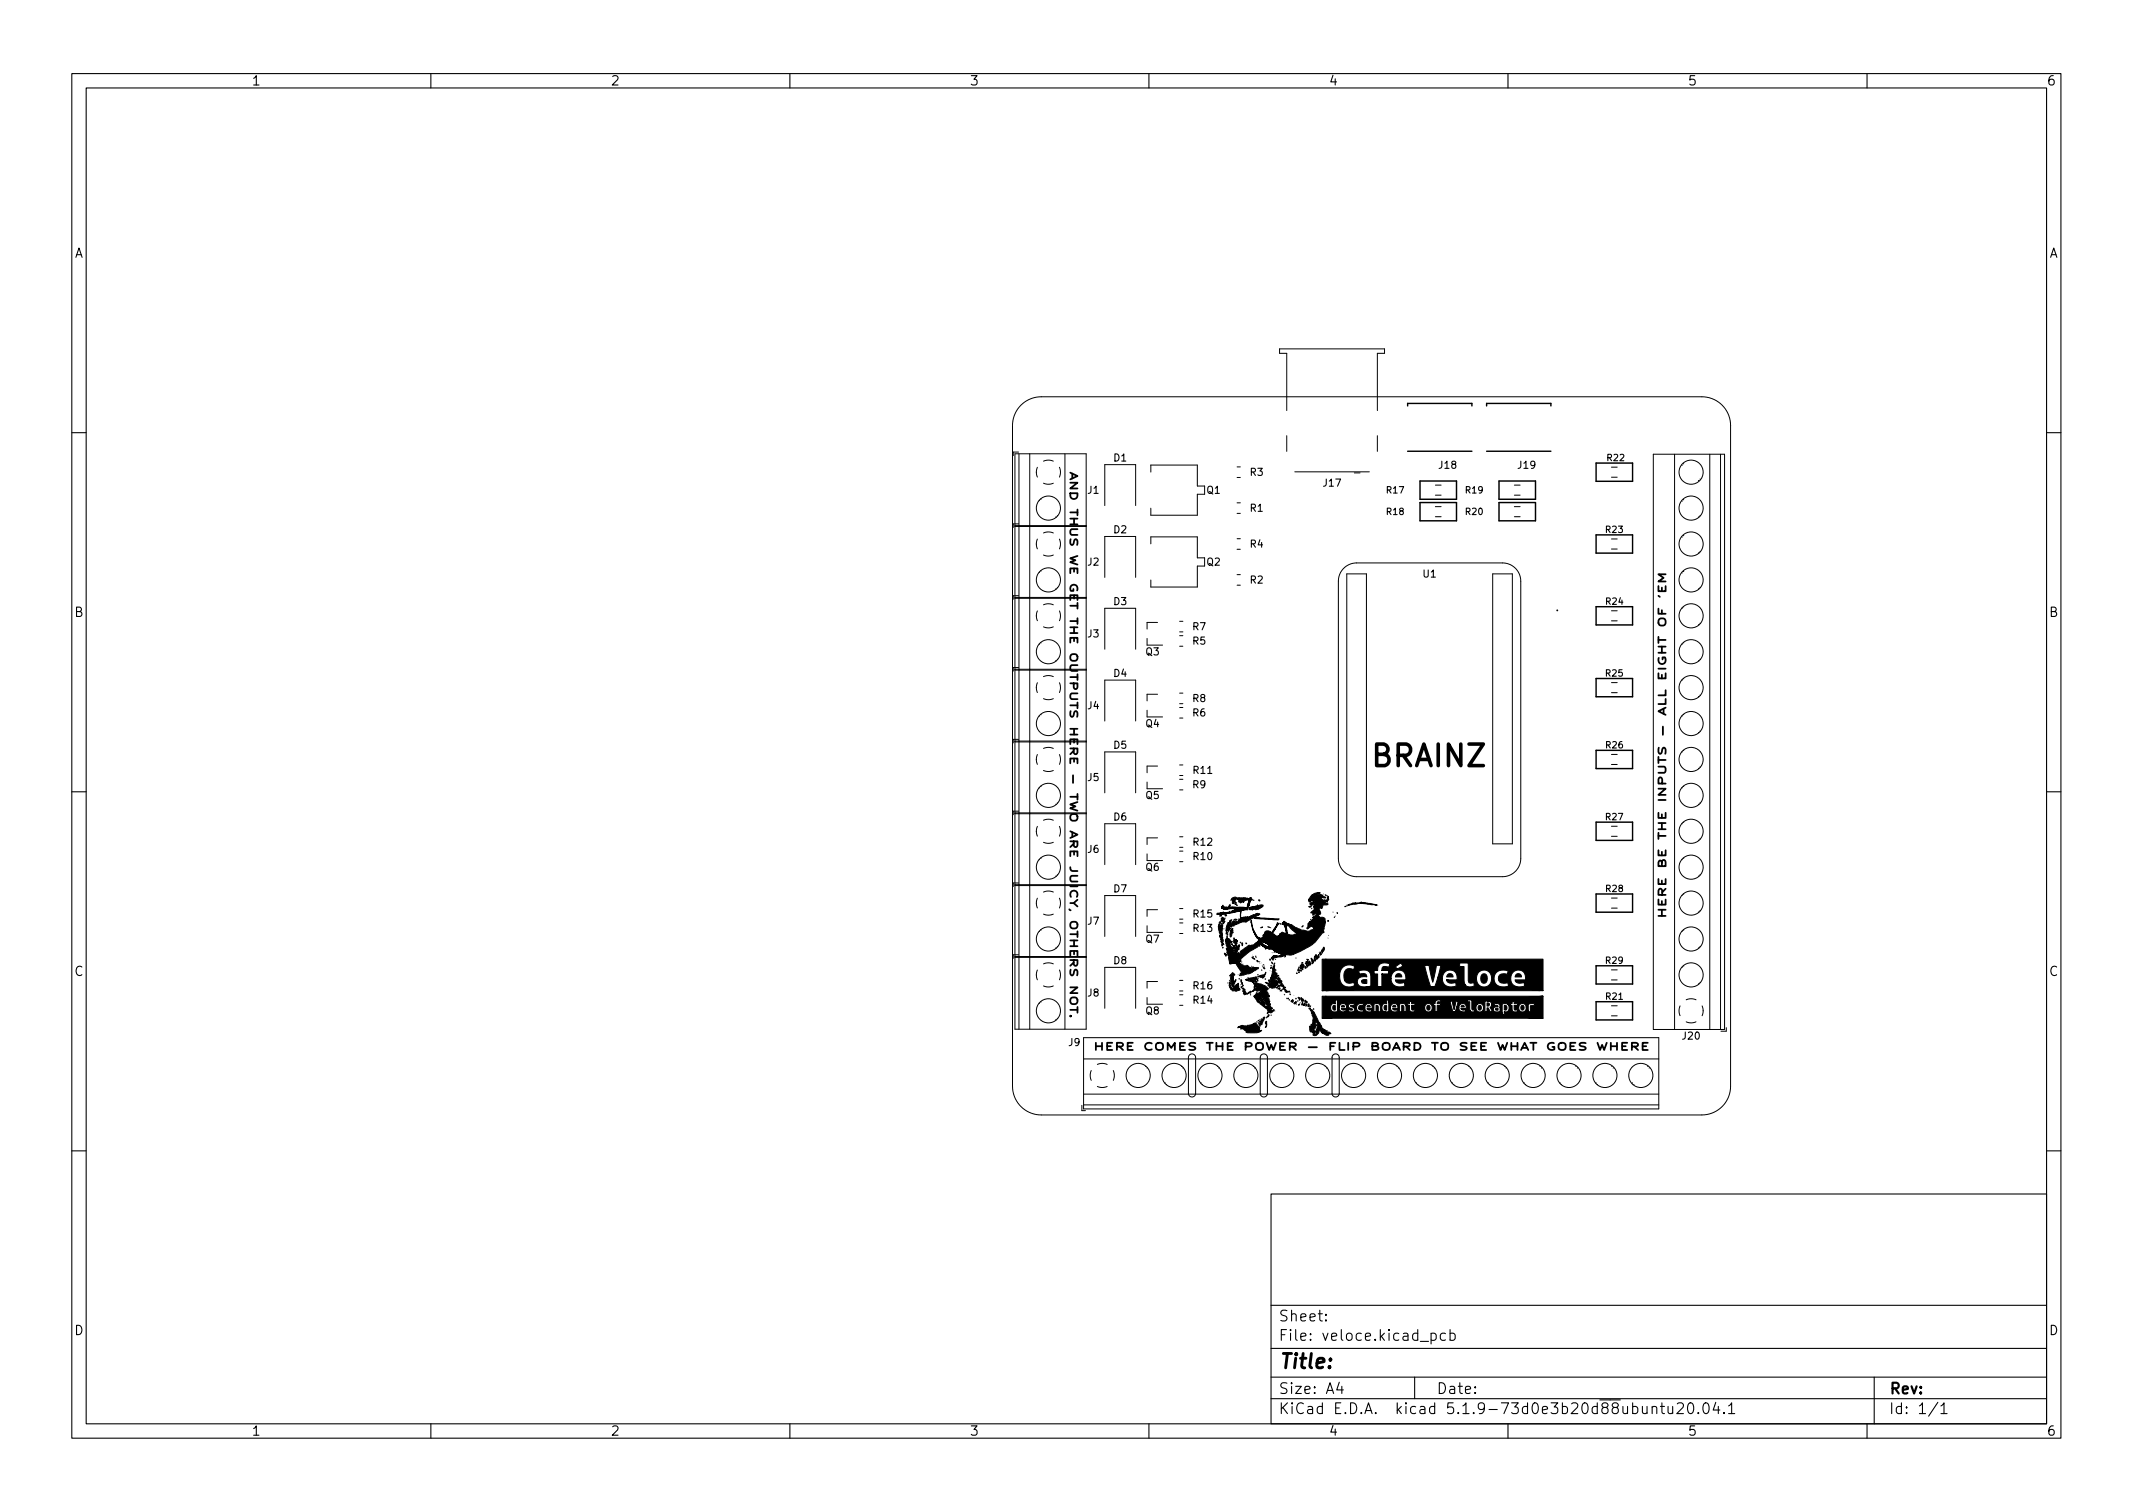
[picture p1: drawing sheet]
<svg xmlns="http://www.w3.org/2000/svg" width="297mm" height="210mm" viewBox="0 0 297 210" stroke-linecap="round" stroke-linejoin="round" font-family="sans-serif">
<defs><g id="words">
<text font-size="4.2" x="191.1" y="106.7">BRAINZ</text>
<text font-size="2.8" x="178" y="190.6">Title:</text>
<g font-size="2.1">
<text x="178" y="184">Sheet:</text>
<text x="178" y="186.7">File: veloce.kicad_pcb</text>
<text x="178" y="196.9">KiCad E.D.A. kicad 5.1.9-73d0e3b20d88ubuntu20.04.1</text>
<text x="178" y="194.1">Size: A4</text>
<text x="200" y="194.1">Date:</text>
<text x="263" y="194.1">Rev:</text>
<text x="263" y="196.9">Id: 1/1</text>
</g>
<g font-size="1.8">
<text x="35" y="11.9">1</text>
<text x="85" y="11.9">2</text>
<text x="135" y="11.9">3</text>
<text x="185" y="11.9">4</text>
<text x="235" y="11.9">5</text>
<text x="285" y="11.9">6</text>
<text x="10.3" y="35.9">A</text>
<text x="285.3" y="35.9">A</text>
<text x="10.3" y="85.9">B</text>
<text x="285.3" y="85.9">B</text>
<text x="10.3" y="135.9">C</text>
<text x="285.3" y="135.9">C</text>
<text x="10.3" y="185.9">D</text>
<text x="285.3" y="185.9">D</text>
<text x="35" y="199.9">1</text>
<text x="85" y="199.9">2</text>
<text x="135" y="199.9">3</text>
<text x="185" y="199.9">4</text>
<text x="235" y="199.9">5</text>
<text x="285" y="199.9">6</text>
</g>
<g font-size="1.4">
<text x="155.1" y="64.2">D1</text>
<text x="200.4" y="65.3">J18</text>
<text x="211.4" y="65.3">J19</text>
<text x="149" y="68.6" transform="rotate(90 149 68.6)">AND THUS WE GET THE OUTPUTS HERE - TWO ARE JUICY, OTHERS NOT.</text>
<text x="151.5" y="68.7">J1</text>
<text x="168.1" y="68.7">Q1</text>
<text x="174.1" y="66.2">R3</text>
<text x="174.1" y="71.2">R1</text>
<text x="184.3" y="67.7">J17</text>
<text x="155.1" y="74.2">D2</text>
<text x="174.1" y="76.2">R4</text>
<text x="151.5" y="78.7">J2</text>
<text x="168.1" y="78.7">Q2</text>
<text x="174.1" y="81.2">R2</text>
<text x="198.2" y="80.4">U1</text>
<text x="151.5" y="88.7">J3</text>
<text x="155.1" y="84.2">D3</text>
<text x="166.1" y="87.7">R7</text>
<text x="166.1" y="89.7">R5</text>
<text x="155.1" y="94.2">D4</text>
<text x="159.6" y="91.2">Q3</text>
<text x="151.5" y="98.7">J4</text>
<text x="159.6" y="101.2">Q4</text>
<text x="166.1" y="97.7">R8</text>
<text x="166.1" y="99.7">R6</text>
<text x="155.1" y="104.2">D5</text>
<text x="166.2" y="107.7">R11</text>
<text x="151.5" y="108.7">J5</text>
<text x="159.6" y="111.2">Q5</text>
<text x="166.1" y="109.7">R9</text>
<text x="151.5" y="118.7">J6</text>
<text x="155.1" y="114.2">D6</text>
<text x="166.2" y="117.7">R12</text>
<text x="166.2" y="119.7">R10</text>
<text x="155.1" y="124.2">D7</text>
<text x="159.6" y="121.2">Q6</text>
<text x="232" y="125.2" transform="rotate(-90 232 125.2)">HERE BE THE INPUTS - ALL EIGHT OF 'EM</text>
<text x="151.5" y="128.7">J7</text>
<text x="159.6" y="131.2">Q7</text>
<text x="166.2" y="127.7">R15</text>
<text x="166.2" y="129.7">R13</text>
<text x="155.1" y="134.2">D8</text>
<text x="166.2" y="137.7">R16</text>
<text x="151.5" y="138.7">J8</text>
<text x="159.6" y="141.2">Q8</text>
<text x="166.2" y="139.7">R14</text>
<text x="148.8" y="145.6">J9</text>
<text x="155" y="146.2">HERE COMES THE POWER - FLIP BOARD TO SEE WHAT GOES WHERE</text>
<text x="234.3" y="144.7">J20</text>
</g>
<g font-size="1.3">
<text x="223.9" y="64.2">R22</text>
<text x="193.1" y="71.7">R18</text>
<text x="193.1" y="68.7">R17</text>
<text x="204.1" y="71.7">R20</text>
<text x="204.1" y="68.7">R19</text>
<text x="223.7" y="74.2">R23</text>
<text x="223.7" y="84.2">R24</text>
<text x="223.7" y="94.2">R25</text>
<text x="223.7" y="104.2">R26</text>
<text x="223.7" y="114.2">R27</text>
<text x="223.7" y="124.2">R28</text>
<text x="223.7" y="134.2">R29</text>
<text x="223.7" y="139.2">R21</text>
</g>
</g></defs>
<g fill="none" stroke="#000" stroke-width=".15">
<path d="M10 10.2h277v190.1h-277zM12 12.2h273v186.1h-273zM60 10.2v2M110 10.2v2M160 10.2v2M210 10.2v2M260 10.2v2M10 60.2h2M285 60.2h2M10 110.2h2M285 110.2h2M10 160.2h2"/>
<path d="M177 166.3h108v32h-108zM285 160.2h2M60 198.3v2M110 198.3v2M160 198.3v2M177 194.8h108M177 191.8h108M177 187.8h108M177 181.8h108M184.6 183.8l.1 .1h-.1v-.1v.1M184.6 183l.1 .1h-.1v-.1v.1M186.5 192.5l-.4 1h1"/>
<path d="M186.9 193v1M197 191.8v3M199.3 185.7l.4-.1 .3 .3v.4l-.1 .3h-.2h-.4M199.3 185.6v1.5M201.3 185.7l-.4-.1-.3 .3v.4l.1 .3h.2h.4M201.9 185.7l.5-.1 .2 .3v.4l-.1 .3h-.1h-.5M201.9 185.1v1.5M210 198.3v2M230.1 196a.37 .37 0 0 1 .6 0v.8M230.1 195.8v1M231.2 195.8h.6M231.4 195.3v1.3l.1 .2h.3"/>
<path d="M232.3 195.8l.1 1a.41 .41 0 0 0 .5-.1M232.9 195.8v1M233.6 195.5l.2-.2 .5 .1a.41 .41 0 0 1 .1 .6l-.9 .8h.9M235.2 195.4a.36 .36 0 0 1 .6 .2 .77 .77 0 0 1-.4 1.2 1 1 0 0 1-.2-1.4zM236.5 196.7l.1 .1h-.1h-.1l.1-.1v.1M237.3 195.5a.36 .36 0 0 1 .4-.2 .36 .36 0 0 1 .2 .3 .77 .77 0 0 1-.4 1.2 .91 .91 0 0 1-.2-1.3zM238.9 195.3l-.3 1h.9M239.3 195.8v1M240.1 196.7v.1h-.1l.1-.1v.1M240.7 195.8l.4-.5v1.5M240.7 196.8h.9M260 198.3v2"/>
<path d="M261 191.8v6.5M269.9 195.3l-1.3 1.9M270.3 195.8l.4-.5v1.5M270.3 196.8h.8"/>
</g>
<g fill="none" stroke="#000" stroke-width=".25">
<path d="M149 65.8l1 .5-1 .4M149 67.2h1l-1 .8h1M149.3 65.9v.7M232 80h-1l.7 .5-.7 .5h1M231 81.6v.7h1v-.7M231.4 81.8v.5M231 125.2v.8h1v-.8M231 127.5h1M231 126.7h1M231.4 125.5v.5M231.4 126.7v.8M149 141.5h.1"/>
<path d="M149 140.6h1M150 140.2v.8M152.6 145.2v1M152.6 145.7h.9M153.5 145.2v1M154.2 145.7h.5M154.9 145.2h-.7v1h.7M227.2 145.7h.8l.1-.3-.3-.2h-.6v1M227.6 145.7l.5 .5M228.8 145.7h.4M229.5 145.2h-.7v1h.7"/>
<circle cx="149.5" cy="139.3" r=".51"/>
</g>
<g fill="none" stroke="#000" stroke-width=".14">
<path d="M142.2 56.4a4 4 0 0 1 2.8-1.2h92a4 4 0 0 1 4 4v92a4 4 0 0 1-4 4h-92a4 4 0 0 1-4-4v-92a4 4 0 0 1 1.2-2.8zM179.2 57.2v-8h-1v-.6h14.6v.6h-1v8M141.3 63.2h10v80.1h-10zM141.3 73.2h10M141.3 73.3h10M141.8 62.9h-.7v.5M141.8 72.9h-.7v.5M141.9 63.2v80.1M143.4 63.2v80.1M144.3 75.7l.2 .7M144.5 75.1l-.2 .7M144.5 65.1l-.2 .7 .2 .6"/>
<path d="M144.7 79.7h.1M144.7 69.7h.1M144.9 79.5h.1M144.9 69.5h.1M145.3 77.3l.7 .1 .7-.1M145.3 67.3l.7 .1 .7-.1M145.3 74.2l.7-.1 .7 .1M145.3 64.2l.7-.1 .7 .1M147 72h.1M147.2 71.8h.1M147.5 75.1l.2 .6-.2 .7M147.5 65.1l.2 .6-.2 .7"/>
<path d="M148.3 63.2v80.1M153.9 70.4v-5.7h4.3v5.7M160.3 65.7v-.9h6.4v2.9h1.1M160.3 75.7v-.9h6.4v2.9h1.1M167.8 68.8h-1.1v2.9h-6.4v-.9M167.8 78.8h-1.1v2.9h-6.4v-.9M172.3 75h.4M172.3 76.5h.4M172.3 65h.4M172.3 66.5h.4M172.3 70h.4M172.3 71.5h.4"/>
<path d="M179.2 60.7v2.1M180.3 65.7h10.4M187.1 79.1a2.54 2.54 0 0 1 1.8-.7h20.3a2.54 2.54 0 0 1 2.6 2.5v38.6a2.54 2.54 0 0 1-2.6 2.6h-20.3a2.54 2.54 0 0 1-2.5-2.6v-38.6a2.54 2.54 0 0 1 .7-1.8zM187.6 79.9h2.7v37.6h-2.7zM188.6 65.8h.8M191.8 60.7v2.1M199.9 71.9h.8M199.9 70.5h.8M199.9 68.9h.8M199.9 67.5h.8M207.9 79.9h2.7v37.6h-2.7zM210.9 71.9h.8"/>
<path d="M210.9 70.5h.8M210.9 68.9h.8M210.9 67.5h.8M224.4 76.4h.8M224.4 75h.8M224.4 66.4h.8M224.4 65h.8M230.2 63.2h10v80.1h-10zM233.2 63.2v80.1M234.2 79.8h.1M234.2 74.8h.1M234.2 69.8h.1"/>
<path d="M234.2 64.8h.1M234.4 79.6h.1M234.4 74.6h.1M234.4 69.6h.1M234.4 64.6h.1M236.5 77h.1M236.5 72h.1M236.5 66.9h.1M236.7 76.8h.1M236.7 71.8h.1M236.7 66.7h.1M238.1 63.2v80.1"/>
<path d="M239.6 63.2v80.1M141.3 93.2h10M141.3 83.2h10M141.3 93.3h10M141.3 83.3h10M141.8 82.9h-.7v.5M141.8 92.9h-.7v.5M144.3 95.7l.2 .7M144.3 85.7l.2 .7M144.5 95.1l-.2 .7M144.5 85.1l-.2 .7M144.7 99.7h.1"/>
<path d="M144.7 89.7h.1M144.9 99.5h.1M144.9 89.5h.1M145.3 97.3l.7 .1 .7-.1M145.3 87.3l.7 .1 .7-.1M145.3 94.2l.7-.1 .7 .1M145.3 84.2l.7-.1 .7 .1M147 92h.1M147 82h.1M147.2 91.8h.1M147.2 81.8h.1M147.5 95.1l.2 .6-.2 .7"/>
<path d="M147.5 85.1l.2 .6-.2 .7M153.9 80.4v-5.7h4.3v5.7M153.9 90.4v-5.7h4.3v5.7M159.7 88.9v.9h2.2M159.7 98.9v.9h2.2M161.2 86.7h-1.5v.9M161.2 96.7h-1.5v.9M164.3 96.5h.4M164.3 98h.4M164.3 86.5h.4M164.3 88h.4M164.3 98.5h.4"/>
<path d="M164.3 100h.4M164.3 88.5h.4M164.3 90h.4M172.3 80h.4M172.3 81.5h.4M224.4 96.4h.8M224.4 95h.8M224.4 86.4h.8M224.4 85h.8M234.2 99.7h.1M234.2 94.7h.1M234.2 89.7h.1"/>
<path d="M234.2 84.7h.1M234.4 99.5h.1M234.4 94.5h.1M234.4 89.5h.1M234.4 84.5h.1M236.5 97h.1M236.5 92h.1M236.5 87h.1M236.5 82h.1M236.7 96.8h.1M236.7 91.8h.1M236.7 86.8h.1"/>
<path d="M236.7 81.8h.1M141.3 113.2h10M141.3 103.2h10M141.3 113.3h10M141.3 103.3h10M141.8 102.9h-.7v.5M141.8 112.9h-.7v.5M144.3 115.7l.2 .7M144.3 105.7l.2 .7M144.5 115.1l-.2 .7M144.5 105.1l-.2 .7M144.7 119.7h.1"/>
<path d="M144.7 109.7h.1M144.9 119.5h.1M144.9 109.5h.1M145.3 117.3l.7 .1 .7-.1M145.3 107.3l.7 .1 .7-.1M145.3 114.2l.7-.1 .7 .1M145.3 104.2l.7-.1 .7 .1M147 112h.1M147 102h.1M147.2 111.8h.1M147.2 101.8h.1M147.5 115.1l.2 .6-.2 .7"/>
<path d="M147.5 105.1l.2 .6-.2 .7M153.9 100.4v-5.7h4.3v5.7M153.9 110.4v-5.7h4.3v5.7M159.7 108.9v.9h2.2M159.7 118.9v.9h2.2M161.2 106.7h-1.5v.9M161.2 116.7h-1.5v.9M164.3 116.5h.4M164.3 118h.4M164.3 106.5h.4M164.3 108h.4M164.3 118.5h.4"/>
<path d="M164.3 120h.4M164.3 108.5h.4M164.3 110h.4M224.4 116.4h.8M224.4 115h.8M224.4 106.4h.8M224.4 105h.8M234.2 119.7h.1M234.2 114.7h.1M234.2 109.7h.1M234.2 104.7h.1M234.4 119.5h.1"/>
<path d="M234.4 114.5h.1M234.4 109.5h.1M234.4 104.5h.1M236.5 117h.1M236.5 112h.1M236.5 107h.1M236.5 102h.1M236.7 116.8h.1M236.7 111.8h.1M236.7 106.8h.1M236.7 101.8h.1M141.3 133.2h10"/>
<path d="M141.3 123.2h10M141.3 133.3h10M141.3 123.3h10M141.8 132.9h-.7v.5M141.8 122.9h-.7v.5M144.3 135.7l.2 .7M144.3 125.7l.2 .7M144.5 135.1l-.2 .7M144.5 125.1l-.2 .7M144.7 139.7h.1M144.7 129.7h.1M144.9 139.5h.1"/>
<path d="M144.9 129.5h.1M145.3 137.3l.7 .1 .7-.1M145.3 127.3l.7 .1 .7-.1M145.3 134.2l.7-.1 .7 .1M145.3 124.2l.7-.1 .7 .1M147 132h.1M147 122h.1M147.2 131.8h.1M147.2 121.8h.1M147.5 135.1l.2 .6-.2 .7M147.5 125.1l.2 .6-.2 .7M153.9 120.4v-5.7h4.3v5.7"/>
<path d="M153.9 130.4v-5.7h4.3v5.7M159.7 128.9v.9h2.2M159.7 138.9v.9h2.2M161.2 126.7h-1.5v.9M161.2 136.7h-1.5v.9M164.3 136.5h.4M164.3 138h.4M164.3 126.5h.4M164.3 128h.4M164.3 138.5h.4M164.3 140h.4M164.3 128.5h.4"/>
<path d="M164.3 130h.4M224.4 136.4h.8M224.4 135h.8M224.4 126.4h.8M224.4 125h.8M234.2 134.7h.1M234.2 129.7h.1M234.2 124.7h.1M234.4 134.5h.1M234.4 129.5h.1M234.4 124.5h.1M234.8 139.2l.7-.1 .7 .1"/>
<path d="M236.5 137h.1M236.5 132h.1M236.5 127h.1M236.5 122h.1M236.7 136.8h.1M236.7 131.8h.1M236.7 126.8h.1M236.7 121.8h.1M147 142h.1M147.2 141.8h.1M150.7 153.9v.7h.5M150.9 153.8h80.1"/>
<path d="M150.9 152.3h80.1M150.9 147.4h80.1M150.9 144.5h80.1v9.9h-80.1zM152 149.1l-.2 .7 .2 .6M152.8 151.3l.7 .1M152.8 148.2l.7-.1 .7 .1M153.9 140.4v-5.7h4.3v5.7M154.2 151.3l-.7 .1M155 149.1l.2 .6-.2 .7M157.3 150.8h-.1M157.5 151h-.1M159.6 148.5h-.1"/>
<path d="M159.8 148.7h-.1M162.3 150.8h-.1M162.5 151h-.1M164.6 148.5h-.1M164.8 148.7h-.1M165.6 146.9a.5 .5 0 0 1 .6-.1 .5 .5 0 0 1 .3 .4v5a.5 .5 0 0 1-.5 .5 .5 .5 0 0 1-.5-.5v-5zM167.3 150.8h-.1M167.5 151h-.1M169.6 148.5h-.1M169.8 148.7h-.1M172.3 150.8h-.1M172.5 151h-.1"/>
<path d="M174.6 148.5h-.1M174.8 148.7h-.1M175.6 146.9a.5 .5 0 0 1 .6-.1 .5 .5 0 0 1 .3 .4v5a.5 .5 0 0 1-.5 .5 .5 .5 0 0 1-.5-.5v-5zM177.3 150.8h-.1M177.5 151h-.1M179.6 148.5h-.1M179.8 148.7h-.1M182.3 150.8h-.1M182.5 151h-.1M184.6 148.5h-.1M184.8 148.7h-.1M185.6 146.9a.5 .5 0 0 1 .6-.1 .5 .5 0 0 1 .3 .4v5a.5 .5 0 0 1-.5 .5 .5 .5 0 0 1-.5-.5v-5z"/>
<path d="M187.3 150.8h-.1M187.5 151h-.1M189.6 148.5h-.1M189.8 148.7h-.1M192.3 150.8h-.1M192.5 151h-.1M194.6 148.5h-.1M194.8 148.7h-.1M197.3 150.8h-.1M197.5 151h-.1M199.6 148.5h-.1M199.8 148.7h-.1"/>
<path d="M202.3 150.8h-.1M202.5 151h-.1M204.6 148.5h-.1M204.8 148.7h-.1M207.3 150.8h-.1M207.5 151h-.1M209.6 148.5h-.1M209.8 148.7h-.1M212.3 150.8h-.1M212.5 151h-.1M214.5 148.5h.1M214.7 148.7h-.1"/>
<path d="M217.3 150.8h-.1M217.5 151h-.1M219.5 148.5h.1M219.7 148.7h-.1M222.3 150.8h-.1M222.5 151h-.1M224.4 141.4h.8M224.4 140h.8M224.5 148.5h.1M224.7 148.7h-.1M227.4 150.8h-.1M227.5 151h.1"/>
<path d="M229.5 148.5h.1M229.7 148.7h-.1M234 140.1l-.2 .7 .2 .6M234.8 142.3l.7 .1 .7-.1M237 140.1l.2 .6M237.2 140.7l-.2 .7M240.4 143.1v.5h-.7"/>
<circle cx="146" cy="70.7" r="1.68"/>
<circle cx="235.5" cy="70.7" r="1.68"/>
<circle cx="235.5" cy="75.7" r="1.68"/>
<circle cx="235.5" cy="65.7" r="1.68"/>
<circle cx="146" cy="80.7" r="1.68"/>
<circle cx="146" cy="90.7" r="1.68"/>
<circle cx="235.5" cy="95.7" r="1.68"/>
<circle cx="235.5" cy="80.7" r="1.68"/>
<circle cx="235.5" cy="85.7" r="1.68"/>
<circle cx="235.5" cy="90.7" r="1.68"/>
<circle cx="146" cy="100.7" r="1.68"/>
<circle cx="146" cy="110.7" r="1.68"/>
<circle cx="235.5" cy="100.7" r="1.68"/>
<circle cx="235.5" cy="115.7" r="1.68"/>
<circle cx="235.5" cy="105.7" r="1.68"/>
<circle cx="235.5" cy="110.7" r="1.68"/>
<circle cx="146" cy="120.7" r="1.68"/>
<circle cx="146" cy="130.7" r="1.68"/>
<circle cx="235.5" cy="120.7" r="1.68"/>
<circle cx="235.5" cy="125.7" r="1.68"/>
<circle cx="235.5" cy="130.7" r="1.68"/>
<circle cx="235.5" cy="135.7" r="1.68"/>
<circle cx="146" cy="140.7" r="1.68"/>
<circle cx="158.5" cy="149.7" r="1.68"/>
<circle cx="163.5" cy="149.7" r="1.68"/>
<circle cx="168.5" cy="149.7" r="1.68"/>
<circle cx="173.5" cy="149.7" r="1.68"/>
<circle cx="178.5" cy="149.7" r="1.68"/>
<circle cx="183.5" cy="149.7" r="1.68"/>
<circle cx="188.5" cy="149.7" r="1.68"/>
<circle cx="193.5" cy="149.7" r="1.68"/>
<circle cx="198.5" cy="149.7" r="1.68"/>
<circle cx="203.5" cy="149.7" r="1.68"/>
<circle cx="208.5" cy="149.7" r="1.68"/>
<circle cx="213.5" cy="149.7" r="1.68"/>
<circle cx="218.5" cy="149.7" r="1.68"/>
<circle cx="223.5" cy="149.7" r="1.68"/>
<circle cx="228.5" cy="149.7" r="1.68"/>
</g>
<g fill="#000" stroke="#000" stroke-width=".14">
<path d="M169.8 127.5l.1 .1zM169.7 128.7l.2-.1v.4l.1-.1-.2 .2a.14 .14 0 0 1 .1 .1 .14 .14 0 0 1-.1 .2l.1 .1 .1-.1-.1-.1 .2-.1-.1-.1 .2-.1-.1-.2h.2l-.2 .9 .1 .3v.6l.2 .4-.2 .1v-.1a.2 .2 0 0 1-.2-.1 .2 .2 0 0 1 0-.3l-.1-.2 .1 .1 .1-.1h-.2l-.1-.1h.2h-.2a.34 .34 0 0 0 0-.5l.1-.1-.2-.2-.1-.5zM169.9 128.3v.1zM169.9 128.4l.1 .1zM170 127.4l.1 .1v.1zM170 131.1l.3 .1v.3h.1h-.1l-.1 .2v-.3zM170.1 127.9v-.1a.11 .11 0 0 1 .2-.1 .11 .11 0 0 1 0 .2v.2l.2-.2v.2l-.3 .3 .1-.3-.2 .1zM170.3 131.9v.1zM170.6 127.8v.1zM170.4 128.4l.2-.1-.2 .3h-.1zM170.7 132.9h.1l-.1 .3zM170.8 129.7l.1 .2-.1 .1z"/>
<path d="M170.9 129.9h.1zM171.2 126.9h.1l-.1 .1zM170.3 126l.1 .3 .7 .1 .1 .1 1.9-.1-2.1-.1 .1-.1a.11 .11 0 0 1 .1-.2 .11 .11 0 0 1 .1 .1 .16 .16 0 0 0 0 .2 .16 .16 0 0 0 .2 0l1.8 .1-1-.1h.9l.2 .1 .4-.1v.1a.18 .18 0 0 1 0 .3 .18 .18 0 0 1-.3 0l-.7 .1v.9v-.9l-2.1 .4 .1 .3a.15 .15 0 0 1-.2 0 .15 .15 0 0 1 0-.3l-1.1 .1h.5l-.5-.1h1.1h-1.1l1.6-.1h-.9l.1-.1 .4 .1 1.2-.1h-.2l.9-.2-1.1 .1 .3-.1h1h-.2l.4-.1-1.2 .1 1.4-.1h-1.2l.2-.1h.8l.1-.1 .2 .2 .1-.2h.2h-.3h.4l-.9 .1h-.3l.7-.2-1.4 .1h-.4h.9h-.9h1l-1.1-.1v.1l-.8 .1-.2-.1h.5h-.5h.8h-.9h.8h-.8h.1l-.2-.1h.9h-.9h.7h-.7l.1-.1h.1h-.1l.1-.1h-.1zM171.6 131.4v.2l-.1-.1zM171.5 129.4l.2-.1-.1 .4 .1 .1-.1 .1-.1 .4a.12 .12 0 0 1-.1 .2 .12 .12 0 0 1-.1-.2l.1-.8h.2h-.2zM171.6 135.5h.2a.15 .15 0 0 1 .1 .1 .15 .15 0 0 1 0 .2l-.1 .2v.7l.3-.3-.2 .6a.15 .15 0 0 0 0 .3 .15 .15 0 0 0 .2-.1h.1l.3-.3v.4l-.1 .2h.1a.22 .22 0 0 1 .1 .3 .22 .22 0 0 1-.3 .1l-.1 .1h-.3a.28 .28 0 0 1-.4-.2l-.3-.3v-.3l.1-.5 .1 .7 .3 .3 .2 .1 .6-.2-.5 .1-.5-.5-.1-.5v-.9h-.1zM171.8 128.1h.2zM171.5 125.1l.5-.2 .3 .1h1.2l.5 .2 .1-.2h.1v.2h.2l-.1 .2h-.2l-.3 .9v-.1l-.1 .1 .1-.1-.1-.1h.2h-.2h.2v-.1l-.2 .1 .1-.3h.2h-.2l.2-.1-.1-.1h.2h-.2v-.1h.1v-.1l-.1 .1 .2-.1h-.2l-.2-.1-.4 .1-.2 .3v-.3l-.3 .3-.1-.2 .2-.1h-.2l-.2 .2v-.3l-.1-.1h1.6h-1.9v-.1l-.2 .4a.16 .16 0 0 1 0 .2 .16 .16 0 0 1-.3 0 .16 .16 0 0 1 0-.2l.1-.2h-.3zM172 125.6l.2 .1zM172 125.9h.2zM172.1 128.1l.2-.1-.2 .1zM172.2 126.1l.1-.1z"/>
<path d="M172.6 135.8h.1zM172.8 133.6l-.1 .3zM172.8 136.5l.1 .1v.2zM172.9 136.8h.1v.3zM172.9 137.3h.1zM172.9 131.3l.2 .1-.1 .1zM173 137.6h.1l.3 .2 .1 .3a.23 .23 0 0 0 .2 .3 .23 .23 0 0 0 .2-.2l.2-.2a.11 .11 0 0 1 .1 .2 .11 .11 0 0 1-.1 0l-.5 .2a.27 .27 0 0 1-.3 0 .27 .27 0 0 1-.1-.3l-.1-.1v-.3zM173.1 137.2v.1zM173.6 136.5h.1zM173.5 136.4l.1-.1v.2zM173.7 136.3l.2 .1-.1 .1h.1h-.2zM173.8 136.5h.1z"/>
<path d="M173.8 136.6h.1zM174.2 128.2l.2 .7zM174.3 133.3l.4 .3zM174.5 136.8l1.1 .2 .7 .3 .2 .3a.21 .21 0 0 1 .1 .2 .21 .21 0 0 1-.2 .1l.2 .4-.1 .1a.13 .13 0 0 1 .1 .1 .13 .13 0 0 1-.1 .1h.2l-.2 .4h.2v.4h.1l-.1 .2 .2 .2-.1 .3 .2 .2 .2 .1h-.3v.2h.1a.15 .15 0 0 0 .1 .2 .15 .15 0 0 0 .2-.2l.1 .1-.2 .2a.24 .24 0 0 1-.4 0l-.3 .3 .1-.4-.1-.3-.2-.2h.5h-.6v-.2l-.2 .1-.2-.2h.1l-.2-.1h.2l.5 .4a.25 .25 0 0 0 0-.4 .25 .25 0 0 0-.4-.1v-.1l-.2 .1a.23 .23 0 0 1 .1-.3 .23 .23 0 0 1 .3 .1l-.1-.4h-.2l.1-.2h-.2l-.1-.2v.3l.1 .2a.18 .18 0 0 1 .1 .2 .18 .18 0 0 1-.2 .2v.2a.17 .17 0 0 1-.2-.2 .17 .17 0 0 1 .2-.2v-.2a.11 .11 0 0 1-.2 .1 .11 .11 0 0 1 0-.2l-.1-.1v-.1h-.2l.1 .3a.16 .16 0 0 1 .1 .2 .16 .16 0 0 1-.2 .1l-.1-.1 .1-.2-.2 .1-.1-.3v-.1h.3l-.5-.1 .2-.2h.3h-.6l.3-.3 .1-.2 .1 .1 .3-.1 .4-.2v-.2l-.3 .2h-.5a.33 .33 0 0 0-.3-.1 .33 .33 0 0 0-.3 .2v-.1l.2-.3 .4-.2 .1-.3-.2 .1a.17 .17 0 0 1-.1 .2 .17 .17 0 0 1-.2-.1l.1-.1zM174.5 125.3l.1 .1zM174.8 136.6l.2 .2h-.2zM173.9 136.2l1-.2 .1 .1v.1a.13 .13 0 0 1-.1 .2 .13 .13 0 0 1-.2-.1v.1h-.1v.1a.12 .12 0 0 1 .1 .2 .12 .12 0 0 1-.1 0l-.2 .1a.11 .11 0 0 0 .1-.2 .11 .11 0 0 0-.1 0 .11 .11 0 0 0-.1 .1l-.2-.1-.1-.2 .2 .1 .2-.1h-.4l.1-.1h-.2l.3-.1zM174.6 127.9l.8-.1h-.7h.2l3.2 .2-.2 .1zM175 136.4h.2v.2zM175 133.8l.2 .1zM174 126.3h.3l.2 .1-.1-.1h.4h-.4l.7-.2v-.1l.1 .1 .4-.1a.16 .16 0 0 1 .3 0 .16 .16 0 0 1-.1 .3l-.5 .3h-.8l-.1 .1-.2-.1-.1 .1-.1-.2h1.1l.6-.3-.7 .3h-.9l.1-.1zM171.3 128.2l.2-.1-.1 .2v.1l-.1 .1v.1l.4-.2 .2 .1-.2-.1 .1-.2 .1 .2 .3-.1 .2 .1 .1-.2h.6h-.6v-.1h.5h-.5l.4-.1h-.2l.1-.1v-.1h1h-.9l.8-.2 .2 .1 1.2-.5 .3 .1-1.9 1.1h-.5l-.8 .3h-.1l-.3 .2-.3 .1v.1l-.1-.1a.14 .14 0 0 0-.2 0 .14 .14 0 0 0 0 .2v.1a.21 .21 0 0 0-.1 .4l-.2-.1h-.1l-.1-.1 .1-.1h.2h-.2v-.4l.2-.5 .3-.1h-.2l.3-.1h-.2z"/>
<path d="M175.6 129.2l.2-.1zM176 134.7l.1 .2zM176.2 136.3h.1zM175.1 136l.4-.2h.5h-.5l.5-.1 .3-.3-.2 .5-.1 .2-.2 .1v-.1zM176.5 129l.1 .1zM176.6 129.1h.1zM176.7 138.6l.1 .2zM176.7 129.1h.1zM176.8 133.5l.1 .1v.1zM177 134.7v.2zM177.2 134.1v.1zM177.2 134.8l.3-.1-.1 .2 .2 .1-.1 .1 .1 .1a.26 .26 0 0 0 .2 .3l-.3 .3 .2-.1v.1h.2l.2 .1-.2 .1a.13 .13 0 0 0-.2 .1 .13 .13 0 0 0 .2 .1 .13 .13 0 0 0 .1-.1l.2 .1v.2l.3 .2v.1l-.5-.2v-.1h.2l-.5-.1a.12 .12 0 0 0-.2 .1 .12 .12 0 0 0 .1 .1l.4 .2h.3l.2 .2h-.4l-.3-.3-.1 .1 .1 .1 .1 .3-.1-.1v-.1h-.2l.2 .2-.1 .2v-.2l-.1 .1a.26 .26 0 0 1 0 .3 .26 .26 0 0 1-.3 .1l-.5-.1 .1-.2h-.3v-.1a.29 .29 0 0 0-.3-.4h-.1l.7 .1-.3-.4h.3l.1-.4h.7h-.7l.3-1.1z"/>
<path d="M177.4 134.2v.1zM177.3 134.5h.2l-.2 .2zM177.6 133.6h.1zM177.8 137.5h.1l-.1 .1zM177.9 137.3l.1-.1a.11 .11 0 0 1 .2 0 .11 .11 0 0 1 0 .1 .11 .11 0 0 1-.2 .1zM178.3 128.6l.1 .1zM178.3 137.9h.2zM178.3 137l.2-.1v.2a.19 .19 0 0 1 .2 .1 .19 .19 0 0 1 0 .2l-.5-.1 .2-.1zM178.5 137.8h.1zM178.7 137.6l-.1 .2zM178.8 137.5h.2l-.1 .1h-.1zM178.8 137.7h.1l.4 .3h.3l-.5 .2z"/>
<path d="M179.2 139v.1zM179.3 139l.1 .1zM179.8 139.4l.2-.2a.16 .16 0 0 1 .1 .3 .16 .16 0 0 1-.3-.1zM180.2 139.6l.3-.2v.1a.18 .18 0 0 1-.1 .3 .18 .18 0 0 1-.2-.1zM180.5 139v.1zM180.5 135.5l.2 .1zM180.7 139.3v.1zM180.8 134.9l.1 .2-.1 .1zM180.9 135l.1 .2zM180.9 139.8h.1l-.1 .2zM180.9 138.9l.1 .1v.3zM181.1 134.5l.3 .3-.3-.1z"/>
<path d="M181.1 135.1l.1 .1zM181.1 134.8h.1l.1 .1zM181.2 138.9l.3 .2a.16 .16 0 0 1 0 .3 .16 .16 0 0 1-.2 0 .16 .16 0 0 1 0-.2 .11 .11 0 0 1-.2-.1 .11 .11 0 0 1 .1-.2zM181.2 134.3h.1zM181.3 134.1h.1zM181.4 134.9v.1zM181.4 134.3h.1h-.1zM181.4 129l.1-.1-.2 .2zM181.2 134.5l.1-.1a.2 .2 0 0 1 .3 0 .2 .2 0 0 1 0 .3l-.4-.2h.3zM181.6 139.7h.1l.1 .2-.1 .1h-.2h.2h-.2zM181.7 139.3l.4 .2h-.1a.17 .17 0 0 1-.3 0 .17 .17 0 0 1 0-.2zM181.7 134.6l.2 .1-.1 .1z"/>
<path d="M181.9 134.3l.2 .1v.3zM181.9 139.6h.1zM182 139.8v.1l-.1 .2zM182 133.6h.2zM182.3 139.8a.18 .18 0 0 1 .1 .2 .18 .18 0 0 1-.3 .1zM181.9 133.9h.1l.2 .1 .1-.2h.1l.1 .6-.2-.4v.5l-.3-.3h-.2l.3-.1zM182.5 128h.1zM182.3 126.2h.3a.17 .17 0 0 1-.2 .1 .17 .17 0 0 1-.1-.1zM182.6 133.4l.1 .2h-.1zM182.7 133.7a.13 .13 0 0 1 .2-.1 .13 .13 0 0 1 0 .2v.2l-.2 .2zM183 133.5l.2 .1-.1 .2zM183.2 132.9l.3 .3v.2h-.1v.1a.15 .15 0 0 1-.2 0 .15 .15 0 0 1 0-.2h-.2l.1-.2 .1 .1z"/>
<path d="M183.6 132.9l.1 .3-.1 .2zM170.8 130.6l.1-.1-.1 .2h.4l.1 .4 .2-.1v.3l-.2-.1v.3l.2 .4a.14 .14 0 0 0 .2 .1 .14 .14 0 0 0 0-.2v-.2l.2 .2-.1 .1 .3 .1a.15 .15 0 0 0 .1-.2 .16 .16 0 0 0-.3-.1l.2-.2-.1-.2a.44 .44 0 0 1-.1-.5h.1v.1l.2-.1-.1 .2h-.1a.12 .12 0 0 0 .1 .2 .12 .12 0 0 0 .1-.2h.1v.4h-.2l.1 .7h.1l.1-.4 .1 .1 .1-.2v.1l-.2 .4 .1-.1a.13 .13 0 0 1 0 .2 .13 .13 0 0 1-.2 0v.2l-.1 .1-.1-.3v.1a.21 .21 0 0 0 .1 .4 .32 .32 0 0 1 .5 .3l.1-.6 1.1-.8 .4 .1 .4-.2h1.2h-1.2h1l-.9-.1h.9h-.8l.8-.1 .7 .5v.1l.1-.1 .5 .1h.8h-.9h2.4h-2.4l1.3-.1h-1.4h1.6h-1.6h1.2l-1.2-.1h2.6h-2.6h-.1h1.9l-1.9-.1h2h-2.1h2.8h-2.8v-.1h2h-2.1h2.3l.1-.1h.5l-.5-.1-.1 .2h-2.3l2.2-.1-2.2 .1-.1-.1h2.3h-2.4h2.5l-2.5-.1h3.1h-3.1h-.1h2.6l.1-.1-2.7 .1-.1-.1 3.3 .1v-.1h-3.3h-.1h2.9l-3-.1-.2 .3h-.8l.8-.1-.8 .1 .3-.3h3.7l.1 .1v-.1h-3.8v-.1h3.8h-3.7h3.8h-3.8l.1-.1h3.9l.1 .1v-.2l-.1 .1h-.2h-3.7h3.6h-3.6l.1-.1h3.6h-3.6h-.2h1.1l-1.2-.1h4h-4h1.4h-1.4l-.1-.1h.3h-.1h-.2l-.1-.1h.2h-.2l-.1-.2h.1l-.2-.1h.1h-.1v-.1h-.1l-.1-.3h.1l-.2-.3-.1-.6 .1 .6 .4 .7v.1l.1-.1 .1 .3 .3 .1 3.9 .1h-3.6l3.5-.1h-3.5h1h-.9l.9-.1h-.8h3.4h-3.4l1-.1h-1h3.4h-3.4v-.1h1h-1h1.1h-1.1l.2-.3h1v-.1v.1h-1v-.2l.2-.2 .6 .1a.15 .15 0 0 0 .2 .2 .15 .15 0 0 0 .1-.2l.2-.1v-.1l-.1 .1 .1-.2h.2h-.2l.2-.2v-.1h.1l.1-.2 .1-.1h-.1l.2-.2-.2 .2 .1-.3 .1 .1 .1-.1v.1l-.1 .1-.1 .2h-.2l-.5 1.1 .5 .3 .3 .1 .1-.2h1.1h-1.1l.1-.1h.9h-.9l.1-.1a.63 .63 0 0 1 .8 0l.1-.1-.1-.4 .1 .1-.1-.1-.1-.2h.1h-.1v-.1h.1l-.1-.1h.1h-.1l.1-.1h-.2h.2l.2 1.1 .7 .1 .6-.2-.1-.2h-.1l-.4-.3-.5-.5-.3-.1-.1 .1h-.2v-.2l-.2-.1h.3h-.5l.6-.1h-.2h-.3l.2-.1h-.2h.4h-.4h.3h-.2l.1-.2 .1 .2 .2-.1 .1 .2 .7 .1 .5 .5 .9 .3 .9 .2 .8-.3-.1-.2h.5h-.5h.5h-.5l-.1-.1-.1-.2-.4 .2a.21 .21 0 0 1-.1 .2 .21 .21 0 0 1-.2-.1l.1-.2 .1-.3h.7h-.7l.2-.3 .2-.1-.2 .1 .4-.3h.5h-.5l.1-.2h.1l-.1-.1 .2 .1-.3-.2 .4-.2 .2-.4-.6 .3a.22 .22 0 0 0 0-.3 .22 .22 0 0 0-.3 0l.4-.3v-.6h.9h-.9l.2-.3h-.2a.23 .23 0 0 1-.2 .2 .23 .23 0 0 1-.2-.2l-.1-.1 .6-.3a.4 .4 0 0 0-.6 .1l-.2-.2h2h-2l.1-.2h.3h-.3l.3-.5h.6h-.6l.3-.2 .4-.2h.6l-.4 .1-.1 .1 .7 .1 .4 .3 .1 .1h-.5l-.2 .1 .5 .3 .2 .4 .3 .1-.1 .1h-.5l-.2 .5h-.1a.24 .24 0 0 0-.3 .1 .24 .24 0 0 0 .1 .3l.1 .1a.28 .28 0 0 1 0 .3 .28 .28 0 0 1-.3 .1v.2h.1l-.5 .2 1-.1 .3 .3 .1 .5-.3 .7h.1l-.1 .5h.1v.1h-.2l-1.4 1.7-2.7 1.4-1.3 .1h.2l-.5 .2h-.8l.1 .1h-.3l-.2 .4-.2-.3h.3h-.3v.1l-.1-.1h.4l-.3-.1 .5-.1h-.4h1h-.9l.3-.2 .8 .2-.2-.1 .4-.2h.5l-.6-.1 .6 .1-.8-.1 .9-.1-.9 .1 .7-.1-.7 .1-.3-.1h1.1l-1.2-.1h1.3h-1.3h-.1h1.3h-1.4h1.5h-1.7v-.1h1.8h-1.8v-.1h1.7h-1.7l-.1-.1h1.8v.2l.1-.2h-1.9h-.1h2l-2-.1 2 .1v-.2v.1h-2h2h-2l-.1-.1h-.5h.6h-.6v.1l-.1-.1h2.7h-2.8a.15 .15 0 0 0-.1-.1 .15 .15 0 0 0-.1 .2l-.1-.2h3.2h-3.2h1.8l-1.8-.1h2h-2h.1l-.3-.1 .3 .1-.1-.1-.3-.1 .5 .1-.3-.1h-.3h.3l-.3-.1-.1 .1-.1-.2h.2h-.2a.15 .15 0 0 0-.2 .1 .15 .15 0 0 0 0 .2l-.1-.1-1.2 .8-1.7 1.3 .1 .2 .1-.2 .2 .4a.13 .13 0 0 0 .1 .2 .13 .13 0 0 0 .2-.1l.3 .3 .3-.2 .5 .4 .3-.1 .8 .1-.5 .4-.4 .1v.1l-.4 .2-1.1 .2h-.1l-.1-.2h.2v-.1a.27 .27 0 0 0-.2-.4l-.2-.3h.2h.1h-.3l-.1-.1h1.3l.1-.1-1.4 .1-.2-.3a.33 .33 0 0 0-.2-.3 .33 .33 0 0 0-.4 .1h-.3l-.1-.1h1l.1 .1v-.2l-1.1 .1-.1-1-.1-.1h1.7h-1.7l-.2-.4v-.4h.9l.1 .2v.2a.13 .13 0 0 0 .2 0 .13 .13 0 0 0-.1-.2v-.4h.2h-.2l-.2 .2h-.9l.1-.3-.2-.5 .1-.3-.2-.2zM183.8 132.5l.2 .3-.1 .2-.1-.3zM184.3 131.9l.1 .1v.2l-.1 .3-.1-.1v.3l-.1-.2a.14 .14 0 0 1-.1-.2 .14 .14 0 0 1 .2 0zM184.5 124.6h.1zM184.1 138.7h.5l.8 1.2a.64 .64 0 0 0 0 .8 .64 .64 0 0 0 .9 .1v-1.6l.2 1.1a.63 .63 0 0 0 1 .5l-.1-.2h-.4l-.2-.2h.7a.53 .53 0 0 0-.4-.7 .53 .53 0 0 0-.6 .6l-.2-1.1-.3 .1v.5h-.4l-.2 .1-.8-1.2h30.3l-8.1 .7v1.5h.3v-.6h.1l.3 .6h.3l-.3-.6 .2-.2v-.2l.4 .1h.4l.1 .2a.41 .41 0 0 0-.6 .3 .41 .41 0 0 0 .6 .4h.3v-.7l.3 1.1h.3v-.5a.56 .56 0 0 0 .6-.2 .56 .56 0 0 0-.1-.7l.6 .1v.6a.49 .49 0 0 0 .8 .2l-.1-.2h-.4v-.6l.6 .2v.1a.54 .54 0 0 0 .6 .6 .54 .54 0 0 0 .4-.7l.3 .7h.3v-.9l.6 .1v-.3h-.9v1.1l-.3-.7a.52 .52 0 0 0-.5-.5 .52 .52 0 0 0-.5 .5l-.6-.2h.4v-.2h-.4v-.4l-.3 .1v.3h-.3v.2l-.5-.2h-.6v1.5l-.4-1.4-.3-.2-.4 .1v.2l-.4-.1-.1-.4-.4-.1 7.7-.7v3.1l-12.6-.9h.3l.3-.7 .3 .1a.63 .63 0 0 0 .9 .5v-.2h-.4l-.2-.2 1.4 .5 .5-.1v-.2h-.4v-.1v-1.3l.8 .6-.1 .1a.58 .58 0 0 0 0 .9 .58 .58 0 0 0 .8-.1 .58 .58 0 0 0-.1-.9l-.3-.1-.3 .1-.8-.6h-.6v.3h.3l.1 1.3-1.3-.4h.7a.52 .52 0 0 0-.5-.7 .52 .52 0 0 0-.5 .6l-.3-.1 .2-.8h-.3l-.3 1.2-.3-1.2h-.3l.4 1.5 12.6 .9-15.1-.9h.3v-.9h.5v-.2h-.5l.1-.2 .1-.1h.3l.1-.2a.51 .51 0 0 0-.6-.1 .51 .51 0 0 0-.3 .6h-.2v.2h.2v.9l14.6 .9h-29.8l8.8-1v-1.6l.2 1.3a.64 .64 0 0 0 1 .3v-.2h-.5l-.2-.2h.8l-.1-.4 .3-.2v1.1h.3v-.9l.3 .1v.8h.3v-.9h.5v.7a.52 .52 0 0 0 .8 .1l-.1-.2h-.4v-.6l1.8 .3v.1a.56 .56 0 0 0 .8 .4 .56 .56 0 0 0 .1-.9 .53 .53 0 0 0-.6-.1 .53 .53 0 0 0-.3 .5l-1.8-.3h.4v-.2h-.4v-.4l-.3 .1v.3h-.3v.2h.3h-.5l-.1-.1a.9 .9 0 0 0-1.1 .1 .53 .53 0 0 0-.6-.2 .53 .53 0 0 0-.4 .5l-.2-1.1-.3 .1v.5l-.1-.1a.58 .58 0 0 0-.6 .6 .58 .58 0 0 0 .6 .6l-8.9 .9 3.6-1 .2 .1a.48 .48 0 0 0 .5 0 .48 .48 0 0 0 .2-.5l-.1-.1h.4a.65 .65 0 0 0 1 .5v-.2h-.5l-.2-.1 .9-.2v.2a.63 .63 0 0 0 .9 .3v-.2h-.4l-.2-.2h.7l-.1-.5 .3-.1v1.1h.3v-.9h.2l.1 .2v.7h.3v-.8a.58 .58 0 0 0-.9-.3l-.3 .1-.1-.1a.54 .54 0 0 0-.8 .5l-.9 .2v-.2a.4 .4 0 0 1 .6-.3l.1-.2-.2-.1a.61 .61 0 0 0-.8 .6h-.4l-.4-.2v-.1h.1h.4v-.2a.58 .58 0 0 0-.8 .3l.1 .2 .5 .2-.1 .1h-.5l-.1 .2-3.6 1zM184.1 133.6h.5l2 2.3a1.34 1.34 0 0 0 .6 1.4 1.34 1.34 0 0 0 1.5-.1l-.2-.4a.87 .87 0 0 1-1.3-.4l2.1-.8a1.09 1.09 0 0 1 .9 .1l.1 .3h-.1a.78 .78 0 0 0-1 .3 .78 .78 0 0 0 .1 1l.7 .1 .9-.1v-1.3a.97 .97 0 0 0-1.4-.9l-.3 .1 .1 .4-2.1 .8v-.2a1.01 1.01 0 0 1 .7-1.3l.6 .1 .2-.4a1.36 1.36 0 0 0-1.5 0 1.36 1.36 0 0 0-.6 1.3l-2-2.3h30.3v4.3l-2.7-1.1a.8 .8 0 0 1-1.2-.4h1.4a1.07 1.07 0 0 0-1-1.3 1.07 1.07 0 0 0-1 1.4 1.19 1.19 0 0 0 1.6 .9l.3-.1-.1-.5 2.7 1.1-4.8-.6-.1-.5a1.12 1.12 0 0 1-1.3-.3 .72 .72 0 0 1 .2-.8 .72 .72 0 0 1 .8-.1l.2 .1 .1-.5a1.34 1.34 0 0 0-1.9 .8 1.23 1.23 0 0 0 1.7 1.4l.3-.1 4.3 .6h-29.8l15.2-.5 .4-1.3 .7 .2a1.16 1.16 0 0 0 1.6 1.1l.3-.1-.1-.5a.8 .8 0 0 1-1.2-.4l2.6 .8a1.16 1.16 0 0 0 1.2 .1l-.1-.5-.4 .1-.2-.1-.1-.3v-2.4l1.6 1.2a1.16 1.16 0 0 0-.4 1.5 1.16 1.16 0 0 0 1.6 .4 1.18 1.18 0 0 0 .3-1.4 1.18 1.18 0 0 0-1.4-.6l-.1 .1-1.6-1.2h-1.2v.5h.6v1.9l.2 .7-2.6-.8h1.4a1.06 1.06 0 0 0-.9-1.3 1.06 1.06 0 0 0-1.1 1.2l-.7-.2 .5-1.7h-.7l-.5 2.4-.5-2.4h-.6l.8 3-15.1 .5 8.3-.5v-1.8l1.3 .7a1.16 1.16 0 0 0 1.6 1.1l.4-.1-.1-.5a.8 .8 0 0 1-1.3-.4h1.5a1.06 1.06 0 0 0-1-1.3 1.06 1.06 0 0 0-1.1 1.2l-1.3-.7h1v-.5h-1l2.1-.2 .9-.4-.3-.4-.8 .5 .2 .3-2.1 .2a.42 .42 0 0 1 .4-.5l.6 .1 .1-.5a1.06 1.06 0 0 0-1.7 .8v.1h-.4v.5h.4v1.8l-7.7 .5zM184.8 124.7l.1 .1zM184.4 125.3l.3 .1v-.1h.3l-.2-.3h.2v-.2v.5l-.2 .1v.2zM185.8 127.7v.1zM186.2 127.1v.1zM187.3 126.2h.1z"/>
<path d="M187.8 125.9l.2 .1-.2 .1zM188 125.9v.1zM188 125.9l.4-.2h.4l.1 .1 .7-.2h.1l-.1 .2h.3h-.3l.2-.1 1.6 .2-.4 .1-1.4-.2zM189.6 136.5l.3-.1h.4v.5a.67 .67 0 0 1-.7-.2zM191.4 125.9l.4 .1zM194.4 135.7a.44 .44 0 0 1 .5-.1 .44 .44 0 0 1 .3 .4h-.9zM201.6 135.7a.44 .44 0 0 1 .5-.1 .44 .44 0 0 1 .3 .4h-.9zM206.3 135.8a.42 .42 0 0 1 .5-.2 .42 .42 0 0 1 .3 .4 .59 .59 0 0 1 0 .6 .59 .59 0 0 1-.6 .3 .89 .89 0 0 1-.2-1.1zM207.1 139.6l.3 .2v.2l-.3 .1zM211.1 135.7a.44 .44 0 0 1 .5-.1 .44 .44 0 0 1 .3 .4h-.9zM172.4 143h.9h-.8l.5-.2h.4a.12 .12 0 0 0 .2 .1 .12 .12 0 0 0 .1-.1l.6-.1h.1l.1-.1h.2h-.2l.3-.1-.3 .1 .2-.1a.13 .13 0 0 1 .2-.1 .13 .13 0 0 1 0 .2l.5 .4-.2 .3h-.1l-.1 .1 .2-.1 .2 .2h.3l-.6 .3h-1.4a.14 .14 0 0 1-.2-.2 .13 .13 0 0 1 .2-.1h1.3l.3 .1-.2-.2-.1 .1h-1.5l-.2-.1a.36 .36 0 0 0-.5-.1l.2-.2 .9 .1 .1-.1v.1l.1-.2 .2-.1 .1-.1-.6 .3h-.8v-.1l-.6 .1zM175.3 143.3l.1-.1z"/>
<path d="M175.4 142.8l.1 .1zM175.4 142.2h.2v-.2h.2l.1-.2a.14 .14 0 0 1 .1-.2 .14 .14 0 0 1 .2 .1 .14 .14 0 0 1-.2 .2l-.2 .5a.25 .25 0 0 1-.1 .3 .25 .25 0 0 1-.2 0l-.1 .1-.1-.2 .1-.2a.13 .13 0 0 0 .1-.1 .13 .13 0 0 0-.1-.1zM176.3 142.2h.1v.4v.3l-.2 .2 .1-.3-.1-.3zM176.7 141.3v.1l-.2 .2zM182.4 140.1l.1 .1zM182.5 140.6h.2l.3 .3 .6 1.4 .4 .5 .1 .4h.1l.1 .2 .1-.1 .1 .1h.1v.2l.2-.1v.2h.3l.2 .2a.21 .21 0 0 0-.3 .2l-.3 .1-.6-.4h.5l.1 .1a.1 .1 0 0 0 0-.1 .1 .1 0 0 0-.1 0h-.5l-.1-.2a.15 .15 0 0 0-.1-.1 .15 .15 0 0 0-.2 0l-.1 .3-.3 .4h-.4v-.3a.24 .24 0 0 1-.1-.3 .24 .24 0 0 1 .4 0l-.1 .3a.2 .2 0 0 0 .2 0 .2 .2 0 0 0 0-.2l.2-.8-.1-.2v-.3a.15 .15 0 0 0-.2-.1 .15 .15 0 0 0 0 .3l.1 .2-.2 .4-.4 .2a.18 .18 0 0 1 0 .2 .18 .18 0 0 1-.3 0v-.2a.41 .41 0 0 1 .1-.6h.1a.11 .11 0 0 1 0-.2 .11 .11 0 0 1 .1 0l.1-1-.1-.2 .1-.2-.2-.1zM182.9 140.4l.1 .1zM185.7 140h.3v.6a.35 .35 0 0 1-.4-.2 .35 .35 0 0 1 .1-.4zM186.9 140h.2l.1 .2h-.4zM190.4 140h.3l.1 .2h-.4zM192.8 140h.3v.6a.35 .35 0 0 1-.4-.2 .35 .35 0 0 1 .1-.4zM194 140h.3l.1 .2h-.5z"/>
<path d="M198.7 140.1l.1-.1a.31 .31 0 0 1 .3 .3 .31 .31 0 0 1-.3 .3l-.1-.1zM203.5 140h.3l.1 .2h-.4zM205.9 140.1l.1-.1a.31 .31 0 0 1 .3 .3 .31 .31 0 0 1-.3 .3l-.2-.1zM208.3 140.5l.3-.1v.3l-.3-.1zM209.5 140a.33 .33 0 0 1 .4 .3 .33 .33 0 0 1-.3 .3h-.1zM211.8 140.1l.1-.1a.31 .31 0 0 1 .3 .3 .31 .31 0 0 1-.3 .3l-.1-.1z"/>
<circle cx="216.9" cy="85" r=".06"/>
<circle cx="169.8" cy="128.5" r=".05"/>
<circle cx="170.1" cy="128.6" r=".04"/>
<circle cx="170.6" cy="132.8" r=".1"/>
<circle cx="170.9" cy="130.4" r=".06"/>
<circle cx="170.9" cy="130.1" r=".05"/>
<circle cx="171.2" cy="129.4" r=".07"/>
<circle cx="171.4" cy="129.2" r=".05"/>
<circle cx="171.4" cy="125.4" r=".02"/>
<circle cx="171.6" cy="131.1" r=".03"/>
<circle cx="171.8" cy="130.7" r=".05"/>
<circle cx="172.7" cy="131.2" r=".04"/>
<circle cx="172.9" cy="137.5" r=".06"/>
<circle cx="173" cy="131.6" r=".05"/>
<circle cx="173.6" cy="131.4" r=".06"/>
<circle cx="173.8" cy="136.1" r=".03"/>
<circle cx="174" cy="136.6" r=".03"/>
<circle cx="174.9" cy="133.2" r=".03"/>
<circle cx="175.2" cy="135.7" r=".04"/>
<circle cx="175.4" cy="125.4" r=".09"/>
<circle cx="175.7" cy="135.1" r=".03"/>
<circle cx="177" cy="134.5" r=".03"/>
<circle cx="177.4" cy="132.6" r=".02"/>
<circle cx="177.7" cy="135.1" r=".05"/>
<circle cx="177.8" cy="129" r=".03"/>
<circle cx="178.1" cy="137.6" r=".14"/>
<circle cx="179.6" cy="139.2" r=".04"/>
<circle cx="179.7" cy="138.5" r=".04"/>
<circle cx="180.8" cy="138.9" r=".04"/>
<circle cx="180.9" cy="135.4" r=".06"/>
<circle cx="180.9" cy="134.7" r=".05"/>
<circle cx="181.3" cy="139.8" r=".08"/>
<circle cx="181.4" cy="139.7" r=".09"/>
<circle cx="182.1" cy="133.8" r=".05"/>
<circle cx="182.7" cy="126.5" r=".03"/>
<circle cx="185" cy="128.2" r=".07"/>
<circle cx="175" cy="142.3" r=".03"/>
<circle cx="175.2" cy="142.1" r=".05"/>
<circle cx="176.4" cy="141.7" r=".04"/>
<circle cx="182.4" cy="140.4" r=".1"/>
</g>
<g fill="none" stroke="#000" stroke-width=".2">
<path d="M196 56.5v-.3h9v.3M207 56.5v-.3h9v.3M196 62.8h9M197.7 70h5.1v2.5h-5.1zM197.7 67h5.1v2.5h-5.1zM207 62.8h9M208.7 67h5.1v2.5h-5.1zM208.7 70h5.1v2.5h-5.1zM222.3 64.5h5.1v2.5h-5.1zM222.3 74.5h5.1v2.5h-5.1zM222.3 84.5h5.1v2.5h-5.1zM222.3 94.5h5.1v2.5h-5.1z"/>
<path d="M222.3 104.5h5.1v2.5h-5.1zM222.3 114.5h5.1v2.5h-5.1zM222.3 124.5h5.1v2.5h-5.1zM222.3 134.5h5.1v2.5h-5.1zM222.3 139.5h5.1v2.5h-5.1z"/>
</g>
<use href="#words"/>
</svg>
